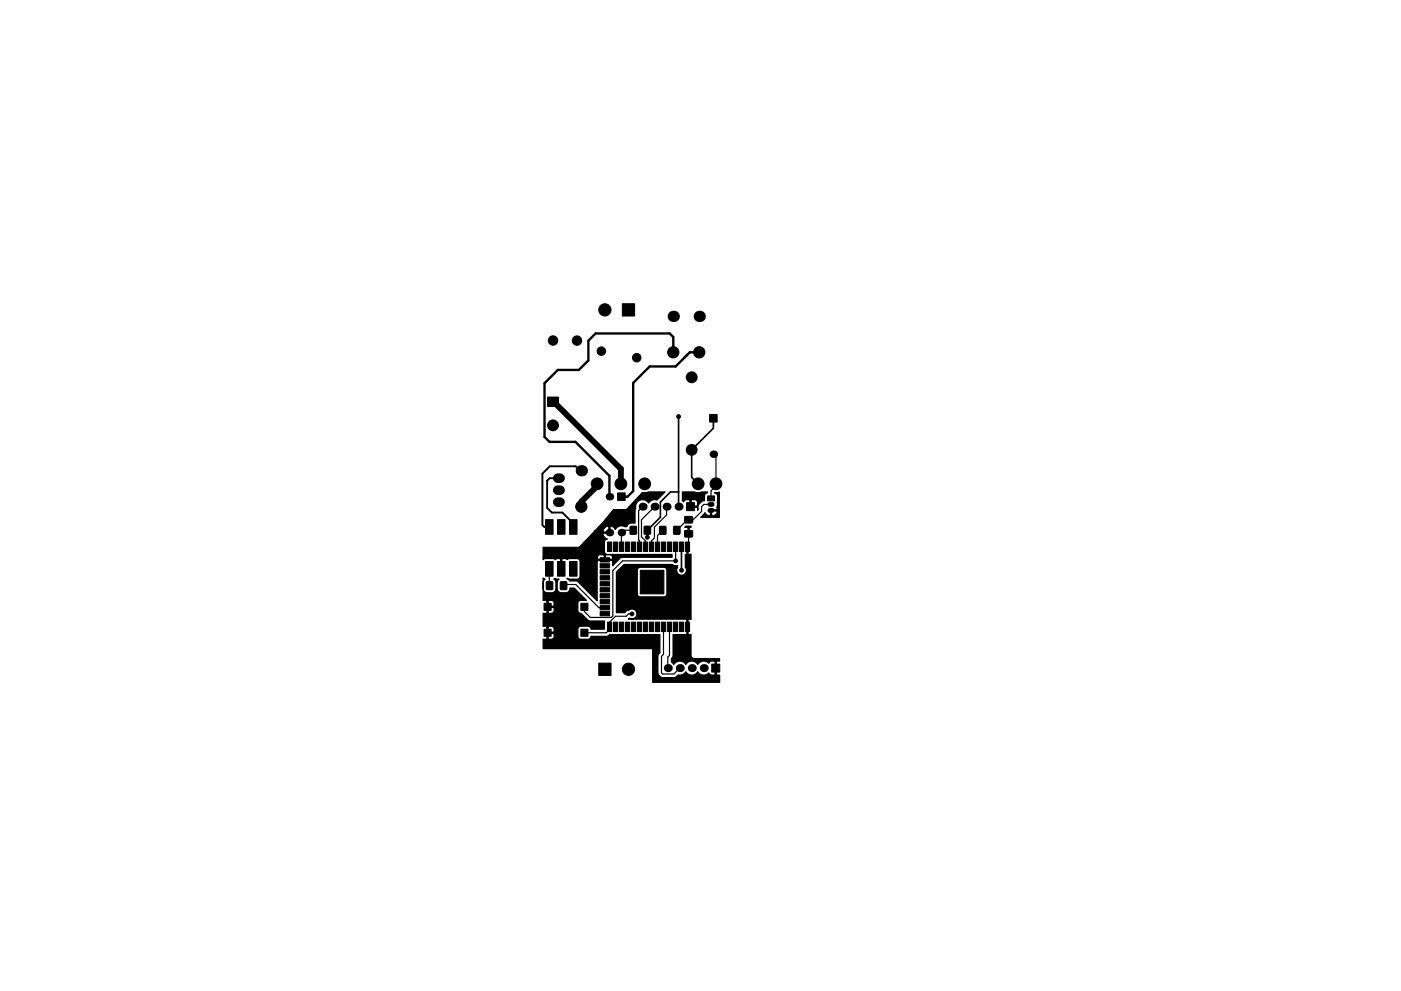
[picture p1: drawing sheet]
<svg xmlns="http://www.w3.org/2000/svg" width="297mm" height="210mm" viewBox="0 0 297 210" stroke-linecap="round" stroke-linejoin="round" font-family="sans-serif">
<g fill="#000" stroke="#000" stroke-width=".21">
<path d="M131.9 64.4h2.6v2.6h-2.6zM116.1 84.2h2.3v2h-2.3zM150.5 87.9h1.5v1.6h-1.5zM115.7 110.3h1.6v3.1h-1.6zM118.2 110.3h1.6v3.1h-1.6zM120.7 110.3h1.6v3.1h-1.6zM127.2 118.3h2v.9h-2zM128.8 115h.9v2h-.9zM130.1 115h.9v2h-.9zM130.9 104.6h1.6v1.6h-1.6zM131.3 115h.9v2h-.9zM132.6 115h.9v2h-.9z"/>
<path d="M133.9 115h.9v2h-.9zM133.6 111.7h1.3v1.6h-1.3zM135.1 115h.9v2h-.9zM136.4 115h.9v2h-.9zM137.7 115h.9v2h-.9zM136.6 111.7h1.3v1.6h-1.3zM139 115h.9v2h-.9zM140.2 115h.9v2h-.9zM139.9 111.7h1.3l-.1 1.6h-1.2zM141.5 115h.9v2h-.9zM142.8 115h.9v2h-.9zM142.8 111.7h1.3v1.6h-1.3z"/>
<path d="M144 115h.9v2h-.9zM145.3 115h.9v2h-.9zM145.6 106.6h1.7v1.7h-1.7zM145.2 109.6h1.6v1.3h-1.6zM145.2 112.6h1.6v1.3h-1.6zM150 105.2h1.5v1.1h-1.5zM115.4 128h1.4v1.5h-1.4zM115.4 133.5h1.4v1.5h-1.4zM115.9 123.4l1.3 .1-.1 1.6-1.2-.1zM115.7 119.1h1.6v3.1h-1.6zM118.2 119.1h1.6v3.1h-1.6zM118.8 123.4l1.3 .1v1.6l-1.3-.1z"/>
<path d="M120.7 119.1h1.6v3.1h-1.6zM123.2 128h1.4v1.5h-1.4zM123.2 133.5h1.4v1.5h-1.4zM127.2 119.6h2v.9h-2zM127.2 120.9h2v.9h-2zM127.2 122.1h2v.9h-2zM127.2 123.4h2v.9h-2zM127.2 124.7h2v.9h-2zM127.2 126h2v.9h-2zM127.2 127.2h2v.9h-2zM127.2 128.5h2v.9h-2zM127.2 129.8h2v.9h-2z"/>
<path d="M128.8 132h.9v2h-.9zM130.1 132h.9v2h-.9zM131.3 132h.9v2h-.9zM132.6 132h.9v2h-.9zM133.9 132h.9v2h-.9zM135.1 132h.9v2h-.9zM135.8 121h5v5h-5zM136.4 132h.9v2h-.9zM137.7 132h.9v2h-.9zM139 132h.9v2h-.9zM140.2 132h.9v2h-.9zM141.5 132h.9v2h-.9z"/>
<path d="M142.8 132h.9v2h-.9zM144 132h.9v2h-.9zM145.3 132h.9v2h-.9zM126.9 140.7h2.6v2.6h-2.6zM150.9 140.9h1.7v1.7h-1.7z"/>
<circle cx="117.2" cy="72.2" r="1"/>
<circle cx="122.3" cy="72.3" r="1"/>
<circle cx="127.5" cy="74.5" r=".9"/>
<circle cx="128.2" cy="65.7" r="1.3"/>
<circle cx="135" cy="75.9" r=".9"/>
<circle cx="142.7" cy="74.7" r="1.2"/>
<circle cx="148.2" cy="74.7" r="1.2"/>
<circle cx="117.3" cy="90.2" r="1.15"/>
<circle cx="143.9" cy="88.4" r=".4"/>
<circle cx="146.7" cy="95.4" r="1.15"/>
<circle cx="146.7" cy="80" r="1.15"/>
<circle cx="123.3" cy="107.5" r="1.2"/>
<circle cx="126.6" cy="102.6" r="1.25"/>
<circle cx="131.6" cy="102.6" r="1.25"/>
<circle cx="136.7" cy="102.6" r="1.25"/>
<circle cx="137.3" cy="114" r=".4"/>
<circle cx="143.2" cy="119" r=".4"/>
<circle cx="148" cy="102.6" r="1.25"/>
<circle cx="151.8" cy="102.6" r="1.25"/>
<circle cx="134" cy="130.2" r=".4"/>
<circle cx="144.5" cy="121" r=".4"/>
<circle cx="133.2" cy="142" r="1.3"/>
</g>
<path d="M118.2 104h.6M118.2 101.5h.6M118.2 106.5h.6" fill="none" stroke="#000" stroke-width="2"/>
<g fill="#000">
<circle cx="142.8" cy="67.1" r="1.2"/>
<circle cx="148.2" cy="67.1" r="1.2"/>
<circle cx="123.2" cy="99.9" r="1.2"/>
<circle cx="151.2" cy="96.4" r=".8"/>
<circle cx="129.2" cy="113" r=".8"/>
<circle cx="129.2" cy="105.4" r=".8"/>
<circle cx="131.8" cy="113" r=".8"/>
<circle cx="136.2" cy="107.5" r=".85"/>
<circle cx="138.8" cy="107.5" r=".85"/>
<circle cx="141.3" cy="107.5" r=".85"/>
<circle cx="143.9" cy="107.5" r=".85"/>
<circle cx="141.6" cy="141.7" r=".85"/>
<circle cx="144.1" cy="141.7" r=".85"/>
<circle cx="146.7" cy="141.7" r=".85"/>
<circle cx="149.2" cy="141.7" r=".85"/>
</g>
<path d="M150.5 107h.5M150.5 108.3h.5" fill="none" stroke="#000" stroke-width="1.1"/>
<path d="M143.9 88.4v19.1M151.2 88.7v2.1l-4.6 4.6v5.9l1.4 1.3M143.9 104.4h-1.7l-2.2 2.1v3.2l-2.8 2.8v1.5M144.5 116v5" fill="none" stroke="#000" stroke-width=".35"/>
<g fill="none" stroke="#000" stroke-width=".25">
<path d="M151.2 96.4l.6 .5v5.7M117.5 101.5h1.7M121.5 111.1v.7M127.7 118.8h.5M131.8 116h.1M134.3 112.5h-2.1l-.4 .5v3M136.2 107.5l-.8 .8v6.3l.2 .1v1.3M138.8 107.5l-2.8 2.8v3.6l.9 .8v1.3M140.5 112.5l-1.1 1.1v2.4M141 113.2v.1M141.3 107.5v1.7l-2.5 2.6v2.3l-.7 .6v1.3M143.2 116v3h-11.2l-2.1 2.1v9.6l-.3 .3h-4.4l-1.3-1.3v-1"/>
<path d="M146 113.2v2.6l-.2 .2M150.8 108.3v.2M150.8 107h-1.6l-.4 .5v1l-1.8 1.8h-1.3l-2.2 2.2M152.3 102.5l-1.5 1.6v1.6M116.5 120.7v3.3M119.5 124h2.6l4.9 4.9h1.2M129 133h.2M134 130.2h-.8l-.4 .5h-2.3l-1.3 1.3v1.5l-.7 .7h-4.6M140.7 133v5.8l-.5 .4v3.5l.3 .3h2.4l1.2-1.3M141.9 133v6.1l-.3 .3v2.3M145.8 133v.5"/>
</g>
<path d="M117.2 85.4l.2-.2 14.2 14.3v3.1M127.2 102.5l-4 3.9v1.1" fill="none" stroke="#000" stroke-width="1.3"/>
<path d="M142.8 74.7v-3.2l-.8-.8h-15.7l-1.5 1.6v4.2l-2.1 2h-4.4l-2.8 2.8v11.4l1 1h5.5l7.2 7.3v4.4M148.2 74.7h-2l-3 3h-5.4l-3.6 3.5v23l-1.1 1.2h-1.3" fill="none" stroke="#000" stroke-width=".5"/>
<path d="M118.5 101.5h-2l-.5 .5v5.7l1 1h2.2l2.3 2.4M123.2 100.1l-1.1-1.2h-5.5l-1.6 1.6v10.9l.4 .4h1.1" fill="none" stroke="#000" stroke-width=".4"/>
<path d="M115.2 116.1h7.6l3.3-3.5h1.7l.1 .3h1.2v-1.2a1.02 1.02 0 0 0-1.3 .9h-1.7l1.7-1.8 2.3-2.7h2.7l3.4-3.6 4.8-.1-1.7 1.7a1.61 1.61 0 0 0-1.8 .6 1.55 1.55 0 0 0-1.9-.5 1.55 1.55 0 0 0-.9 1.8l-.1 3h-.8a.88 .88 0 0 0-.9 .7h-.5a1.42 1.42 0 0 0-1.9 .6l-.3-.4a.62 .62 0 0 0-.9-.2l.1 1.4h-1.5a1.05 1.05 0 0 0 .9 1.3 .63 .63 0 0 0-.6 .6v2a.64 .64 0 0 0 .6 .6h13.7v.6h-10.6l-.4 .3-1.6 1.5v-.9l-.2-.2h-2.9l-.2 .3v8.3l-4.1-4.1-1.7-.1-.6-.5 2.1 .1a.64 .64 0 0 0 .7-.7v-3.1a.64 .64 0 0 0-.7-.6h-1.7a.4 .4 0 0 1-.7 0h-.6l-.2 .2v2.1h-.2v-2.1l-.2-.2h-.6a.4 .4 0 0 1-.7 0h-1.9l-.3 .3v-.5h11.4l.2 .4h1.3v-.8h.3v.8h1.3a.59 .59 0 0 0 .1-.7 .59 .59 0 0 0-.6-.3h-.7l-.1 .2-1.2-.2a.64 .64 0 0 0-.6 .6h-11.4zM115.2 122.6l.4 .3-.4 .6v1.4a.89 .89 0 0 0 .9 .9l1.2-.1 .5-.5v-1.7l-.4-.6a.38 .38 0 0 1 .7 0h.4l-.3 .6-.1 1.4 .2 .5 .6 .3 1 .1a.9 .9 0 0 0 .9-1h.9l2.6 2.6h-1.3l-.3 .1-.2 .5v1.5a.81 .81 0 0 0 .8 .7l1.6 1.5 3.3 .1v1.7h-2.9a.64 .64 0 0 0-.7-.6h-1.4l-.5 .1-.2 .5v1.5a.64 .64 0 0 0 .7 .6h1.6l.3-.2 .2-.4h3.2l.7-.4h10.7v3.9l-.4 .7v3.8l.6 .6 .4 .2 2.5-.1 .8-.5a1.46 1.46 0 0 0 1.6-.7 1.49 1.49 0 0 0 2.5 0 1.49 1.49 0 0 0 2.4 .3l.5 .4h.7l.1-.1v-2.7l-.1-.1h-.7l-.5 .4a1.49 1.49 0 0 0-2.4 .3 1.49 1.49 0 0 0-2.5 0 1.49 1.49 0 0 0-2.5 0l-.6-.5v-.8l.4-.6v-4.5h2.8l.1-.1v-3l-.3-.1h-12.1l.3-.2a1.05 1.05 0 0 0 1.5-1.2 1.05 1.05 0 0 0-1.8-.5l-.8 .5h-1.7v-8.6l.4-.4h4v5l.3 .5 5.4 .1a.64 .64 0 0 0 .6-.6v-5l-.2-.5-.4-.1h-5a.64 .64 0 0 0-.7 .6h-4l1.2-1.2h10.2l.6 .2 .6-.1-.1 .6a1.04 1.04 0 0 0 1 1.5 1.04 1.04 0 0 0 .7-1.7v-2.7l.3-.1v-1.6h.3v1.6l.1 .1h.5v13.8h-.5l-.1 .1v3l.1 .1h.5v4.4a.73 .73 0 0 0 .8 .7h5.3v.6h-.6l-.1 .1v2.7l.1 .1h.6v1.6h-14.2l-.1-7.2h-23.1v-2h.6l.2-.1v-1.1h.2v1.1l.2 .1h.7l.4-.5v-.6l-.2-.1h-1.3v-1.4h.2v1.1h1.1l.2-.1v-.5a.64 .64 0 0 0-.7-.6h-.4l-.2 .1-.4-.1h-.6v-2.8h.6l.2-.1v-1.1h.2v1.1l.2 .1h.7l.3-.4 .1-.7-.2-.1h-1.3v-1.4h.2v1.1h1.1l.2-.1v-.5a.64 .64 0 0 0-.7-.6h-.4l-.2 .1-.4-.1h-.6zM145.4 111.6h1.1v.3l-.4 .2v1.3h-.2v-1.3l-.2-.2h-.5zM144.7 104.4h2.6l.5 .1 2.2-.1v.2a.64 .64 0 0 0-.6 .6v1.1l-.6 .1-.7 .7-.2 1.2v-.5l-.2-.2h-1.4v-1.4h.2v1.2h1.2l.2-.2v-.6a.64 .64 0 0 0-.6-.6h-.6l-.2 .2-1.1-.2-.5 .5-.2-.3zM151.5 104.5l1-.1v5.4h-3.9l.9-1 .3 .4a.6 .6 0 0 0 .8 .1v-.9h.3v.9a.86 .86 0 0 0 1.2-.6l-.1-.3h-1.4v-.2h1.4l.1-.2-.1-.3 .1-.7v-1.8a.64 .64 0 0 0-.6-.6z" fill="#000" stroke="#000" stroke-width=".25"/>
</svg>
